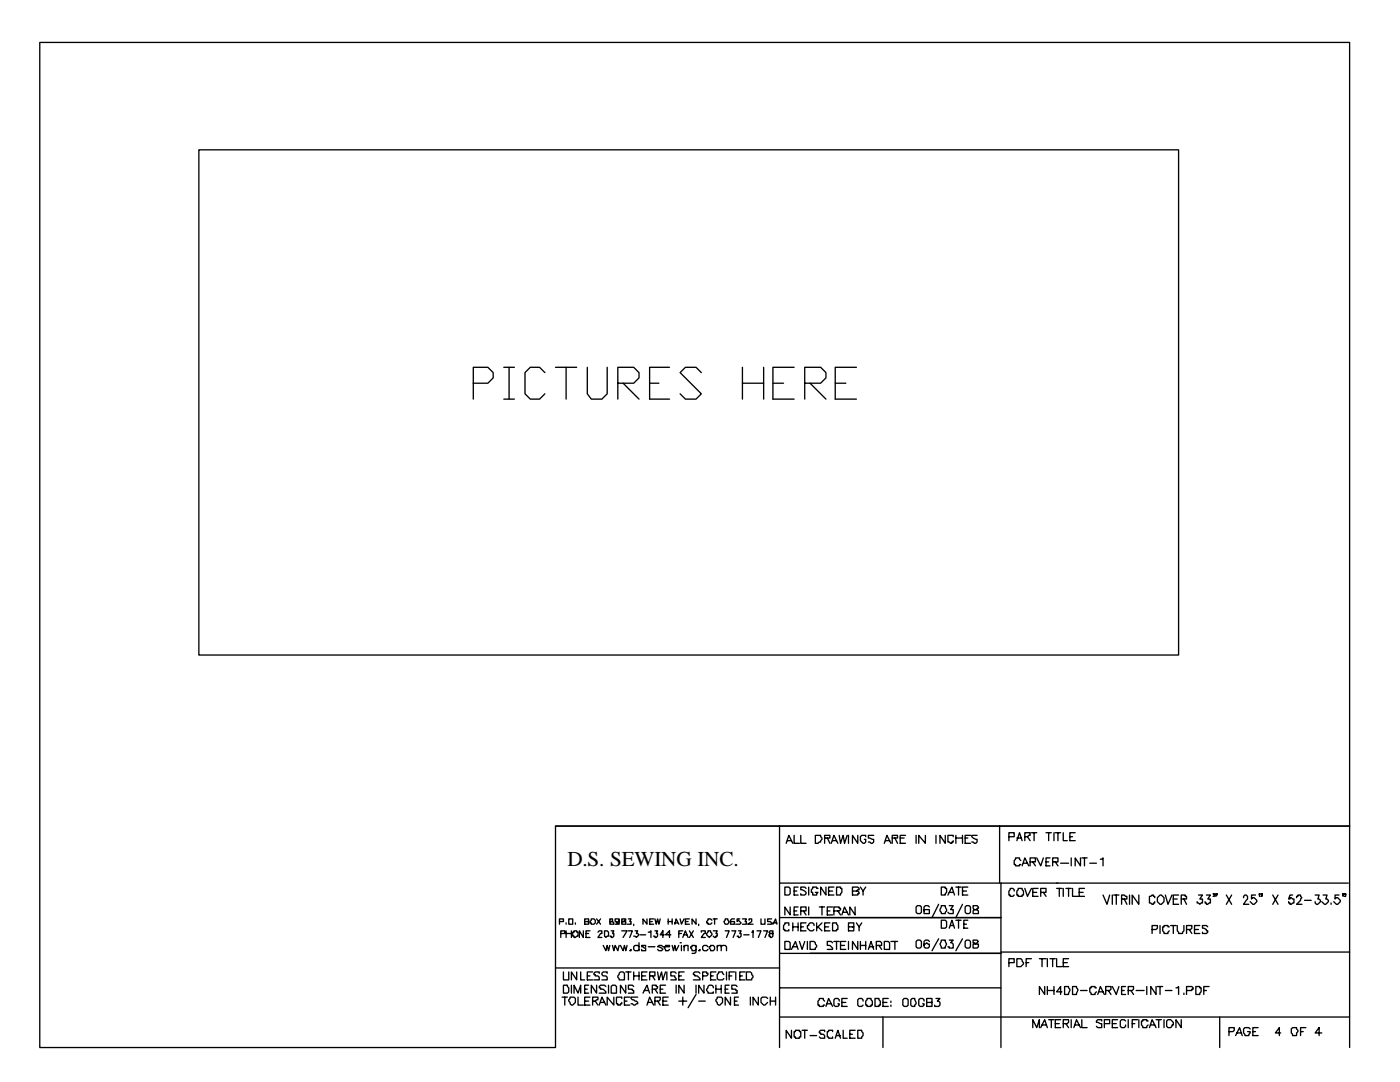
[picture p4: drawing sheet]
<svg xmlns="http://www.w3.org/2000/svg" width="279mm" height="216mm" viewBox="0 0 279 216" stroke-linecap="round" stroke-linejoin="round" font-family="sans-serif">
<defs><g id="words">
<text font-size="4.2" x="113.2" y="172.8">D.S. SEWING INC.</text>
</g></defs>
<g fill="none" stroke="#000" stroke-width=".26">
<path d="M7.9 8.5h261.4v156.3h-158.4v44.2h-103zM39.7 29.9h195.5v100.8h-195.5zM94.5 76.5h2.9l1-1.1v-1.1l-1-1h-2.9v6.3M100.5 73.3h2.2M100.5 79.6h2.2M101.6 73.3v6.3M108.7 74.3l-1-1h-1.9l-1 1v4.3l1 1h1.9l1-1M110.9 73.3h4.2M113 73.3v6.3M117.2 73.3v5.3l.8 1h2.1l1.1-1v-5.3M123.3 76.5h3.2l1-1.1v-1.1l-1-1h-3.2v6.3M124.4 76.5l3.1 3.1"/>
<path d="M129.6 76.5h1.9M133.6 73.3h-4v6.3h4M140 74.3l-1.1-1h-2.1l-1.1 1 4.3 4.3-1.1 1h-2.1l-1.1-1M148.2 76.5h4.2M148.2 73.3v6.3M152.4 73.3v6.3M154.3 76.5h2.1M158.5 73.3h-4.2v6.3h4.2M160.6 76.5h3.2l1-1.1v-1.1l-1-1h-3.2v6.3M161.7 76.5l3.1 3.1M166.7 76.5h2.1M170.9 73.3h-4.2v6.3h4.2"/>
<path d="M110.9 164.8h158.4v44.2M155.6 176.2h44.2M155.6 164.8v44.2M156.6 177h.8l.3 .3v1l-.3 .3h-.8zM156.9 168.3l.5-1.6 .8 1.6M157.2 167.7h.8M158.5 166.7v1.6h1M158.5 177.8h.5M159.3 177h-.8v1.6h.8M159.8 166.7v1.6h1.1M160.9 177.3l-.3-.3h-.8v.5h.3l.8 .6v.2l-.3 .3h-.8v-.3M161.4 177v1.6"/>
<path d="M162.7 166.7h1.1v.3l.2 .2-.2 .8h-.3l-.3 .3h-.5zM163.2 177.3h-.2v-.3h-.8v.3l-.3 .2v.6h.3v.5h.8v-.3l.2-.2h-.5M164.6 167.2h1v-.5h-1v1.6M164.8 177v1.6l-1-1.6v1.6M165.1 167.2l.5 1.1M165.4 177.8h.8M165.9 168.3l.5-1.6 .8 1.6M166.2 167.7h.8M166.4 177h-1v1.6h1M167 177h.7v.3h.3v.8l-.3 .2v.3h-.7zM167.5 166.7l.2 1.6 .6-1.6 .2 1.6 .6-1.6M169.3 166.7v1.6"/>
<path d="M170.1 177.8h.8l.3-.3h.2v-.2l-.2-.3h-1.1v1.6h1.1v-.3h.2v-.2l-.2-.3h-.3M171.2 166.7v1.6l-1.1-1.6v1.6M171.7 177l.5 .8v.8M172.8 167v-.3h-.8l-.3 .3v.7l.5 .6h.3l.3-.3v-.5h-.3M172.8 177l-.6 .8M174.4 166.7h-1.1v.5l1.1 .3v.5l-.3 .3-.8-.3M176.5 168.3l.5-1.6 .8 1.6M176.7 167.7h.8M178.1 167.2h1v-.5h-1v1.6M178.6 167.2l.5 1.1M179.7 167.2h.7M180.7 166.7h-1v1.6h1"/>
<path d="M182.8 166.7v1.6M184.7 166.7v1.6l-1.3-1.6v1.6M186.8 166.7v1.6M187.9 177h.7v.3h.3v.8l-.3 .2v.3h-.7zM188.6 166.7v1.6l-1-1.6v1.6M189.2 178.6l.8-1.6 .5 1.6M189.4 178.1h.8M190.2 167v-.3h-1v1.3l.8 .3v-.3h.2v-.3M190.8 167.2h1.3M190.8 177h1M190.8 166.7v1.6M191.3 177v1.6"/>
<path d="M192.1 177.8h.8M192.1 166.7v1.6M192.6 167.2h.5M193.1 177h-1v1.6h1M193.7 166.7h-1.1v1.6h1.1M195 166.7h-1.1v.3l.3 .2 .8 .3v.5l-.3 .3-.8-.3M199.5 164.8v11.4M201.3 167h1.1v-.8h-1.1v1.5M202.4 177.8v-.3l-.3-.2h-.5v.2l-.3 .3v.8h.3v.3h.5l.3-.3M202.9 167.7l.6-1.5 .5 1.5M202.9 167.2h.8M203.2 177.3h.8v.2l.3 .3v.8h-.3v.3h-.8v-.3h-.3v-.8l.3-.3z"/>
<path d="M203.7 171.7l-.2-.3v-.2h-.8v.2l-.3 .3v.8h.3v.3h.8v-.3h.2M204 172.8l.5-1.6 .8 1.6M204.3 172.2h.8M204.5 167h.6l.2-.3h.3v-.5h-1.1v1.5M204.5 177.3l.6 1.6 .7-1.6M205.1 167l.5 .7M205.6 172h1v-.8h-1v1.6M205.8 166.2h1.1M206.1 178.1h.8M206.1 172l.5 .8M206.4 166.2v1.5M206.9 171.2l.8 1.6 .5-1.6"/>
<path d="M207.2 177.3h-1.1v1.6h1.1M207.7 178.1h1.1v-.8h-1.1v1.6M208.2 178.1l.6 .8M208.8 166.2h1M208.8 172h.5M209.3 166.2v1.5M209.5 171.2h-.7v1.6h.7M210.1 172h1v-.8h-1v1.6M210.3 166.2v1.5M210.6 166.2h1.1M210.6 172l.5 .8M210.9 177.3h1"/>
<path d="M210.9 176.2h58.2M211.1 176.2h-11.3v32.8M211.1 166.2v1.5M211.4 177.3v1.6M211.7 172.2h1.6M212.2 166.2v1.5h.8M212.2 177.3v1.6M212.7 177.3h1.1M213.3 177.3v1.6M213.5 167h.5M213.8 171.2v1.6M214 177.3v1.6h1.1"/>
<path d="M214.6 166.2h-1.1v1.5h1.1M215.4 178.1h.8M215.6 171.2v1.6l-1-1.6v1.6M215.9 171.2h1.1M216.4 177.3h-1v1.6h1M216.4 171.2v1.6M217.5 172.2h1.3M219.6 171.4h.3l.2-.2v1.6M220.1 178.6l.8 1.8 .6-1.8M222 178.6v1.8M222.2 178.6h1.1M222.8 178.6v1.8"/>
<path d="M223.8 179.4h1.1v-.5h-.3l-.2-.3h-.6v1.8M224.4 179.4l.5 1M225.4 178.6v1.8M227.3 178.6v1.8l-1.3-1.8v1.8M230.5 179.1v-.2h-.3v-.3l-.8 .3v1.3l.8 .2v-.2h.3v-.3M231 179.1l.5-.5h.3l.5 .5v.8l-.5 .5h-.3l-.5-.5zM232.6 178.6l.5 1.8 .8-1.8M234.2 179.4h.7M235.2 178.6h-1v1.8h1M235.7 179.4h1.1v-.5h-.3v-.3h-.8v1.8M236.3 179.4l.5 1M239.2 178.6h.8l-.6 .8h.6v.8h-.3l-.3 .2-.2-.2h-.3v-.3"/>
<path d="M240.8 178.6h.8l-.6 .8h.6v.8l-.8 .2v-.2h-.3v-.3M242.4 178.3v.3l-.3-.3h.3v.6h-.3M242.9 178.3l-.3 .3v-.3h.3v.3l-.3 .3M244.7 178.6l1.1 1.8M245.8 178.6l-1.1 1.8M248.2 179.1v-.2l.2-.3h.3l.3 .3v.5l-.8 1h1M250.6 178.6h-.8v.8l.2-.3h.3l.5 .6v.2l-.5 .5h-.3l-.5-.5M251.4 178.3v.6M251.9 178.3v.3l-.3-.3h.3v.6h-.3M254 178.6l1.1 1.8M255.1 178.6l-1.1 1.8M258 178.6h-.6l-.2 .8h.2v-.3l.8 .3v.8l-.8 .2v-.2h-.2v-.3"/>
<path d="M258.8 179.1v-.2h.2v-.3h.6v.3l.2 .2-.2 .3v.3l-.8 .7h1M260.3 179.7h1.4M262.5 178.6h.8l-.3 .8h.3l.2 .3v.2l-.5 .5h-.3l-.2-.2v-.3M264.1 178.6h.7l-.2 .8h.2l.3 .3v.2l-.5 .5h-.3l-.5-.5M267.2 178.6h-.8v.8l.3-.3h.3l.5 .6v.2l-.5 .5h-.3l-.5-.5M268 178.3v.6M268.6 178.3v.3l-.3-.3h.3v.6h-.3M110.9 193.1h44.7M111.7 183.9h.7v-.5h-.7v1M111.9 186.3h.8v-.6h-.8v1.4M112.2 199h1M112.4 196.6h.8v.2l.3 .3v.8l-.3 .3h-.8z"/>
<path d="M112.4 193.9v1.6h1.1v-1.6M112.7 199v1.6M113 184.1v.3M113 185.7v1.4M113 186.3h1M113.5 183.4h.8v1h-.8zM113.8 199h.8l.2 .2v.8l-.5 .6h-.3l-.2-.3v-.3l-.3-.2zM114 185.7v1.4M114 196.6v1.6M114.3 186h.3v-.3h.5v.3h.3v.8l-.8 .3v-.3h-.3zM114.6 198.2v-1.6l.8 1.6 .5-1.6v1.6M114.8 184.1v.3"/>
<path d="M115.1 193.9v1.6l-1.1-1.6v1.6M115.4 199v1.6h1M115.9 193.9v1.6h.8M116.4 185.7v1.4l-.8-1.4v1.4M116.7 183.9h.8v-.5h-.8v1h.8v-.5h-.3M116.7 199.8h.8M116.7 197.4h.5M116.9 186.3h.6M117.2 194.7h.5M117.5 196.6h-.8v1.6h.8M117.7 185.7h-.8v1.4h.8M117.7 199h-1v1.6h1"/>
<path d="M118 183.4h.5l.3 .2v.5l-.3 .3h-.5v-.3h-.3zM118.3 193.9h-1.1v1.6h1.1M118.3 199.8h.5l.3-.3h.2v-.5h-1v1.6M118.8 199.8l.5 .8M119.1 196.6v1.6l-1.1-1.6v1.6M119.1 183.4l.8 1M119.3 186l.3-.3h.5v.6h-.2l-.6 .8h.8M119.6 194.2v-.3h-.8l-.3 .3v.3h.3v.2h.5l.3 .3v.5h-1.1M119.9 183.4l-.8 1M120.4 188.6l.5 1.1 .3-1.1 .2 1.1 .3-1.1M120.7 185.7h.5l.2 .3v.8h-.2l-.3 .3-.2-.3zM120.9 196.8l-.2-.2h-.8l-.3 .2v.3h.3v.3h.5l.5 .5v.3h-1.3"/>
<path d="M121.2 194.2v-.3h-.8l-.3 .3v.3l.3 .2h.5l.3 .3v.5h-1.1M121.4 196.6v1.6M121.7 183.4v.5h.5l.3 .2v.3h-.8v-.5h.5v-.5zM122 196.8a.66 .66 0 0 1 1 0v1.4h-1zM122 185.7h.5l-.3 .6h.3v.5l-.3 .3h-.2v-.3h-.3M122.2 188.6l.3 1.1 .3-1.1 .5 1.1 .3-1.1M122.5 199v1.6l-1.3-1.6v1.6M123.6 183.6v.3h-.3v.2h-.3v-.2h-.2v-.5h.8v1h-.8M123.8 193.9h.6l.2 .3v1.3h-1v-.2l-.3-.3v-.3zM123.8 188.6l.6 1.1 .2-1.1 .3 1.1 .2-1.1M124.1 183.4v.5h.8v.5h-.8v-.5h.5v-.3h.3v-.2zM124.1 185.7h1l-.7 1.4"/>
<path d="M124.1 199.2v-.2h-1.1v1.3h.3v.3h.5v-.3h.3v-.3M124.6 199.8h.5M124.9 196.6v1.6l-1.1-1.6v1.6M124.9 193.9h1M125.4 183.4h.5l-.2 .5h.2v.5h-.8M125.4 185.7h.8l-.5 1.4M125.4 193.9v1.6M125.7 189.7l.2-.3v.3zM125.7 199h-1.1v1.6h1.1M126.5 196.8l-.3-.2h-.8v.8h.8v.2h.3v.6h-1.1M126.5 184.4v.3M126.5 193.9v1.6"/>
<path d="M126.5 194.7h1M126.7 185.7h.6l-.3 .6h.3l.2 .2-.5 .6-.3-.3h-.2M127.3 199h-1.4v.2l.3 .3h.3l.8 .5v.3h-.3l-.3 .3-.8-.3M127.5 188.9l-.2-.3h-.6l-.2 .3v.5l.2 .3h.6l.2-.3M127.5 188.1v1.6M127.5 193.9v1.6M127.8 186.5h1.1M128.1 194.7h.8M128.3 198.2l.8-1.6 .5 1.6M128.6 197.6h.8M128.9 188.9v-.3h-.8v.3l.8 .3v.5h-.8v-.3M129.1 183.4v1l-.8-1v1"/>
<path d="M129.1 193.9h-1v1.6h1M129.4 186h.2l.3-.3v1.4M129.4 188.9h1.3M129.6 194.7h1.1v-.8h-1.1v1.6M129.6 183.9h.6M130.2 197.4h.8l.2-.3v-.3h-.2v-.2h-.8v1.6M130.2 194.7l.5 .8M130.4 183.4h-.8v1h.8M130.7 183.4l.3 1 .2-1 .3 1 .3-1M130.7 185.7h.5l-.2 .6h.2v.5l-.2 .3h-.3v-.3h-.3M130.7 199.8h.8l.3-.3v-.5h-1.1v1.6M130.7 197.4l.5 .8"/>
<path d="M131.2 193.9l.3 1.6 .5-1.6 .3 1.6 .5-1.6M131.2 199.8l.6 .8M131.8 197.4h.5M132.3 188.9l-.3-.3h-.5l-.3 .3 .8 .3 .3 .2-.3 .3h-.5l-.3-.3M132.3 199.8h.8M132.6 188.9h1v-.3h-.8v.3h-.2l.2 .8h.5l.3-.3M132.6 186.5h-.8l.5-.8v1.4M132.8 196.6h-1v1.6h1M133.1 193.9v1.6M133.3 199h-1v1.6h1M133.3 183.9h.8M133.3 183.4v1"/>
<path d="M133.9 186.5h-1.1l.8-.8v1.4M134.1 188.6l.3 1.1 .3-1.1 .2 1.1 .6-1.1M134.1 183.4v1M134.7 184.4l.2-1 .6 1M134.7 184.1h.5M134.9 194.2l-.2-.3h-.8v.8h.8v.3l.2 .3v.2h-1M134.9 196.6v1.6M135.5 186.3h.5M135.5 194.7h.5M135.5 199.8h1.6M135.7 188.1h.3zM135.7 183.4l.3 1 .5-1"/>
<path d="M136 188.6v1.1M136.3 185.7h-.8v1.4M136.3 187.1l.5-1.4 .5 1.4M136.3 199v1.6M136.5 188.9l.3-.3h.5v1.1M136.5 193.9h-1v1.6h1M136.5 196.6v1.6l-1-1.6v1.6M136.5 188.6v1.1M136.5 186.5h.6M136.8 183.9h.5M137.6 183.4h-.8v1h.8M137.6 185.7l.8 1.4"/>
<path d="M138.4 185.7l-.8 1.4M138.9 188.6v1.4l-.3 .2h-.5M138.9 188.9l-.3-.3h-.5v.3h-.3l.3 .8h.5l.3-.3M138.9 183.4v1l-.8-1v1M138.9 198.4l-1.6 2.7M138.9 196.6v1.6M139.4 189.7l.3-.3v.3zM139.4 184.4v.3M139.4 199.8h1.4M139.7 194.2l-.3-.3h-.8l-.2 .3v.3h.2v.2h.6l.5 .6v.2h-1.3M140 186v-.3h.8v.6h-.3l-.5 .8h.8M140.2 194.7h.8l.3-.2v-.3h-.3v-.3h-.8v1.6"/>
<path d="M140.5 196.6v1.6l-1.1-1.6v1.6M141.3 185.7h.5v.3l.3 .3v.2l-.5 .6-.6-.6zM141.3 188.9l-.3-.3h-.5l-.3 .3v.5l.3 .3h.5l.3-.3M141.6 188.9h.2v-.3h.5l.3 .3v.5l-.3 .3h-.5zM141.8 194.7h.5M142.1 183.6l-.3-.2h-.5v.2l-.3 .3v.2h.3v.3h.5l.3-.3M142.3 185.7h.8l-.2 .6h.2v.5h-.2v.3h-.3l-.3-.3M142.3 197.1v-.3l-.2-.2h-.5l-.6 .8 .3 .8h1v-.3M142.3 183.4h.8M142.6 183.4v1M142.9 193.9h-1.1v1.6h1.1M142.9 197.4h1"/>
<path d="M142.9 196.6v1.6M143.1 199h.8l.3 .2v.8l-.5 .6h-.3l-.3-.3v-.3l-.2-.2zM143.1 188.9l.3-.3h.5v1.1M143.1 188.6v1.1M143.9 188.9l.3-.3h.5l.3 .3v.8M143.9 196.6v1.6M144.5 194.5l-.3-.3v-.3h-.8v.3l-.3 .3v.8l.3 .2h.8l.3-.2M144.7 183.4h.6v.2l.2 .3-.2 .5h-.6l-.2-.5 .2-.3zM144.7 185.7h.8l-.5 1.4M144.7 197.4h.6M145 193.9v1.6M145.5 196.6h-.8v1.6h.8"/>
<path d="M145.5 194.7h.5M145.8 199v1.6l-1.1-1.6v1.6M146 185.7h.8l-.5 1.4M146.6 183.4h-.6l-.2 .2v.8h.8v-.5h-.8v.2M146.6 193.9h-1.1v1.6M146.6 199.8h.5M146.8 193.9v1.6M147.1 196.8l-.3-.2h-.8v.8h.8v.2h.3v.6h-1.1M147.4 185.7h.5l-.3 .6h.3v.5l-.3 .3h-.2v-.3h-.3M147.4 199h-.8v1.6h.8M147.6 183.4h-.5v.5l.3-.3 .5 .5-.3 .3h-.8M147.6 194.7h.6"/>
<path d="M148.2 183.4h.8l-.3 .5h.3v.5h-.8M148.4 186.5h1.1M148.7 193.9h-1.1v1.6h1.1M149 193.9h.8l.2 .3v.3l.3 .2-.3 .8h-1zM149.5 183.6v-.2h.5v.5l-.8 .5h1.1M149.8 199v1.6M150 186h.3v-.3v1.4M151.1 185.7h.8l-.6 1.4M151.3 199v1.6l-1-1.6v1.6M151.9 183.4v1h.8v-1M152.4 185.7h.8l-.5 1.4M153.2 199.2l-.3-.2h-.8l-.2 .2v.8l.5 .6h.3l.5-.6"/>
<path d="M153.5 186l.2 .3h.6v.5l-.3 .3h-.3v-.3h-.2v-.3l.2-.2h.6v-.6h-.6zM153.7 199.8h1.1M153.7 199v1.6M154 183.4h-.8v.5h.5l.3 .2v.3h-.8M154.3 184.4l.5-1 .2 1M154.3 184.1h.7M154.8 199v1.6M155.6 197.1h44.2M155.6 190.2h44.2M155.6 183.1h44.2M156.6 187.9h.8l.3 .2v1.3h-1.1zM157.4 184.7v-.6h-.8v.3l-.2 .3v.8h.2v.2h.8v-.2"/>
<path d="M157.7 181v1.6l-1.1-1.6v1.6M158 189.4l.8-1.5 .5 1.5M158.2 188.9h.8M158.2 184.1v1.6M158.2 184.9h1.1M158.5 181.8h.5M159.3 181h-.8v1.6h.8M159.3 184.1v1.6M159.5 187.9l.6 1.5 .5-1.5M159.8 181.8h1.1v-.8h-1.1v1.6M159.8 184.9h.5M160.3 181.8l.6 .8"/>
<path d="M160.9 184.1h-1.1v1.6h1.1M161.1 187.9v1.5M161.4 181v1.6M161.7 187.9h.8l.2 .2v.3l.3 .2-.3 .8h-1zM162.5 184.7v-.3l-.3-.3h-.5l-.3 .3v.3h-.3v.5l.6 .5h.5l.3-.2M163 184.1v1.6M163.2 184.9l.8 .8M163.5 181h1.1M164 184.1l-1 1.1M164 181v1.6M164.6 199.8l-.3-.3v-.3h-.8v.3l-.3 .3v.8h.3v.2h.8v-.2h.3M164.6 184.9h.8"/>
<path d="M165.1 181.8h.5M165.6 184.1h-1v1.6h1M166.2 184.1h.8v.3l.2 .3v.8h-.2v.2h-.8zM166.2 188.1l-.3-.2h-.8v.7h.5l.6 .6v.2h-1.1M166.2 181h-1.1v1.6h1.1M166.4 181.8h1.1l.2-.3v-.3h-.2v-.2h-1.1v1.6M166.4 187.9h1.1M167 187.9v1.5M167.2 181.8l.5 .8M167.5 199.8v-.3l-.3-.3h-.5l-.3 .3v1.1l.3 .2h.5l.3-.2v-.3h-.3M167.7 188.6h.8M168 182.6l.5-1.6 .8 1.6"/>
<path d="M168.3 182h.8M168.8 187.9h-1.1v1.5h1.1M169.1 199.2h-1.1v1.6h1.1M169.3 184.9h1.1v-.8h-1.1v1.6h1.1v-.8h-.3M169.3 187.9v1.5M170.7 181v1.6l-1.1-1.6v1.6M170.9 184.1l.5 .8v.8M171.2 187.9v1.5l-1.1-1.5v1.5M171.7 188.6h1.1M171.7 187.9v1.5M172 184.1l-.6 .8M172.2 199.8v-.3l-.2-.3h-.6l-.2 .3v1.1l.2 .2h.6l.2-.2"/>
<path d="M172.8 187.9v1.5M173 199.2h.8v.3l.3 .3v.8h-.3v.2h-.8v-.2h-.2v-.8l.2-.3zM173.3 189.4l.5-1.5 .6 1.5M173.6 188.9h.8M174.6 199.2h.8v.3l.3 .3v.8h-.3v.2h-.8zM174.9 188.6h1v-.5l-.2-.2h-.8v1.5M175.4 188.6l.5 .8M176.5 187.9h.8l.2 .2v1.3h-1zM177.3 199.2h-1.1v1.6h1.1M177.8 199.8v.2zM177.8 187.9h1.3M178.6 187.9v1.5"/>
<path d="M180.2 199.5l.2-.3h.6l.2 .3v1.1l-.2 .2h-.6l-.2-.2zM181.8 199.5l.2-.3h.6l.2 .8-.2 .8h-.6l-.2-.2zM182.8 181a.66 .66 0 0 1 1.1 0v1l-.3 .3h-.5l-.3-.3zM182.8 187.9a.66 .66 0 0 1 1.1 0v1l-.3 .3h-.5l-.3-.3zM184.4 199.8v-.3l-.3-.3h-.5l-.2 .3v1.1l.2 .2h.5l.3-.2v-.3h-.3M185.5 181l-.3-.3h-.5l-.3 .3v1.3h1.1v-.8h-1.1v.3M185.5 187.9l-.3-.3h-.5l-.3 .3v1l.3 .3h.5l.3-.3v-.5h-.3l-.3-.3-.2 .3h-.3v.2M186.8 199.2h.8l-.5 .6h.2l.3 .2v.6l-.3 .2h-.8v-.2M187.3 180.4l-1.3 2.7M187.3 187.3l-1.3 2.4M187.9 183.6h.7l.3 .3v1l-.3 .3h-.7zM187.9 180.7h.7l.3 .8-.3 .8h-.7v-.3l-.3-.2z"/>
<path d="M187.9 187.6h.7l.3 .8-.3 .8h-.7l-.3-.8zM189.4 185.2l.6-1.6 .5 1.6M189.4 180.7h.8l-.5 .8h.5v.8h-.8l-.2-.3M189.4 187.6h.8l-.5 .5h.3l.2 .3v.8h-.8v-.3h-.2M189.7 184.7h.5M190.8 183.6h1M191.3 183.6v1.6M192.1 180.4l-1.3 2.7M192.1 187.3l-1.3 2.4M192.4 184.4h.5M192.6 181a.66 .66 0 0 1 1.1 0v1l-.3 .3h-.5l-.3-.3zM192.6 187.9a.66 .66 0 0 1 1.1 0v1l-.3 .3h-.5l-.3-.3z"/>
<path d="M193.1 183.6h-.7v1.6h.7M194.2 180.7v.5l.3 .3h.5l.3 .3v.5h-1.1v-.5l.3-.3h.5v-.3h.3v-.2l-.3-.3zM194.2 187.6v.5h.3l.2 .3h.6v.5l-.3 .3h-.8v-.8h.3l.8-.5-.3-.3zM199.8 190h69.5M201.3 192.1h1.1v-.8h-1.1v1.6M202.9 191.3h.8l.6 .8v.3l-.6 .5h-.8zM204.8 192.1h.5M205.8 191.3h-1v1.6M207.4 191.3h1.4M208 191.3v1.6M208.5 196.8v1.6l-1.1-1.6v1.6M209 197.6h1.3"/>
<path d="M209 191.3v1.6M209 196.8v1.6M209.5 191.3h1.1M210.1 191.3v1.6M210.3 196.8v1.6M210.9 191.3v1.6h1M211.9 197.9h-1l.8-1.1v1.6M212.2 192.1h.8M212.5 196.8h.8v.3l.2 .3-.2 1h-.8zM213.3 191.3h-1.1v1.6h1.1M214 196.8h.8v.3l.3 .3-.3 1h-.8zM215.6 197.6h1.4"/>
<path d="M218.8 197.1h-.3v-.3h-.7v.3h-.3v.8l.3 .3v.2h.7v-.2l.3-.3M219.1 198.4l.5-1.6 .8 1.6M219.3 197.9h.8M220.7 197.6h.8l.2-.2v-.6h-1v1.6M221.2 197.6l.5 .8M222 196.8l.8 1.6 .5-1.6M223.8 197.6h.6M224.6 196.8h-.8v1.6h.8M225.2 197.6h.8l.2-.2v-.6h-1v1.6M225.7 197.6l.5 .8M226.7 197.6h1.6M228.9 196.8v1.6"/>
<path d="M229.9 185.5h.8l.3-.3v-.5h-1.1v1.6M230.7 196.8v1.6l-1-1.6v1.6M231 196.8h1M231.5 184.7v1.6M231.5 196.8v1.6M232.6 197.6h1.3M233.4 184.9h-.3v-.2h-.8v.2h-.3v.8l.3 .3v.3h.8v-.3l.3-.3M233.6 184.7h1.1M234.2 184.7v1.6M234.7 197.1h.2l.3-.3v1.6M234.9 184.7v1l.3 .3v.3h.8v-.3l.3-.3v-1M236.3 198.2v.2z"/>
<path d="M236.8 185.5h.8l.3-.3v-.5h-1.1v1.6M236.8 197.6h1.1v-.2h.2v-.3l-.2-.3h-1.1v1.6M237.3 185.5l.6 .8M238.4 185.5h.8M238.7 196.8h.7v.3h.3v.8l-.3 .3v.2h-.7zM239.4 184.7h-1v1.6h1M240.2 197.6h.6M241 184.9l-.2-.2h-.8v.5l.8 .3v.2h.2v.3l-.2 .3h-.8v-.3M241.3 196.8h-1.1v1.6M265.6 180.2v.2zM119.6 200.6l.5-1.6 .8 1.6M119.9 200h.8"/>
<path d="M129.1 200.6l.5-1.6 .8 1.6M129.4 200h.8M155.6 202.9h113.7M158 205.6v1.6l-1.1-1.6v1.6M158.5 205.8h.3v-.2h.7v.2h.3v1.1h-.3v.3h-.7v-.3h-.3zM160.1 205.6h1M160.6 205.6v1.6M161.7 206.6h1.3M164.6 205.8v-.2h-.8l-.3 .2v.3h.3v.3h.5l.3 .2v.6h-.8l-.3-.3M164.8 200.8l.6-1.6 .8 1.6M165.1 200.3h.8M166.2 205.8v-.2h-.8v.2h-.3v1.1h.3v.3h.8v-.3"/>
<path d="M166.7 207.2l.5-1.6 .5 1.6M167 206.6h.7M168 200h.8M168.3 205.6v1.6h.8M169.6 206.4h.5M170.7 205.6h-1.1v1.6h1.1M171.2 205.6h.8v.2l.2 .3v.5l-.2 .3v.3h-.8zM176.2 200h.8M176.2 202.9v6.1M177.8 200.6v.2M184.9 200h1.1v-.8h-1.1v1.6h1.1v-.8h-.3M206.1 205.1v-1.6l.8 1.6 .5-1.6v1.6"/>
<path d="M207.7 205.1l.8-1.6 .5 1.6M208 204.5h.8M209.3 203.5h1M209.8 203.5v1.6M210.6 204.3h.8M211.7 203.5h-1.1v1.6h1.1M212.2 204.3h.8l.3-.3v-.5h-1.1v1.6M212.7 204.3l.6 .8M213.8 203.5v1.6M214.3 205.1l.5-1.6 .8 1.6M214.6 204.5h.8M215.9 203.5v1.6h1.1"/>
<path d="M219.9 203.7v-.2h-.8l-.3 .2v.3l1.1 .3v.8h-.8l-.3-.3M220.4 204.3h1.1v-.8h-1.1v1.6M222 204.3h.8M223 203.5h-1v1.6h1M224.6 203.7l-.2-.2h-.6l-.2 .2v1.1l.2 .3h.6l.2-.3v-.3M225.2 203.5v1.6M226 204.3h.5M227 203.5h-1v1.6M227.3 203.5v1.6M229.1 203.7h-.2v-.2h-.8v.2h-.3v.8l.3 .3v.3h.8v-.3l.2-.3M229.4 205.1l.5-1.6 .8 1.6M229.7 204.5h.8"/>
<path d="M230.7 203.5h1.1M231.2 203.5v1.6M232.3 203.5v1.6M232.8 203.7l.3-.2h.5l.6 .5v.5h-.3v.3l-.3 .3h-.5l-.3-.3zM235.7 203.5v1.6l-1-1.6v1.6M243.4 202.9v6.1M245.3 205.8h.8l.2-.2v-.5h-1v1.5M246.6 206.6l.8-1.5 .5 1.5M246.9 206.1h.7M249.5 205.3l-.3-.2h-.8l-.2 .2v.8l.2 .3v.2h.8l.3-.8h-.5M250 205.8h.6M251.1 205.1h-1.1v1.5h1.1"/>
<path d="M255.6 206.1h-1.1l.8-1v1.5M257.7 205.3l.3-.2h.8v.2l.2 .3v.2l-.2 .3v.5h-.8v-.2l-.3-.3zM259.6 205.8h.5M260.6 205.1h-1v1.5M263.8 206.1h-1.3l.8-1v1.5"/>
</g>
<use href="#words"/>
</svg>
